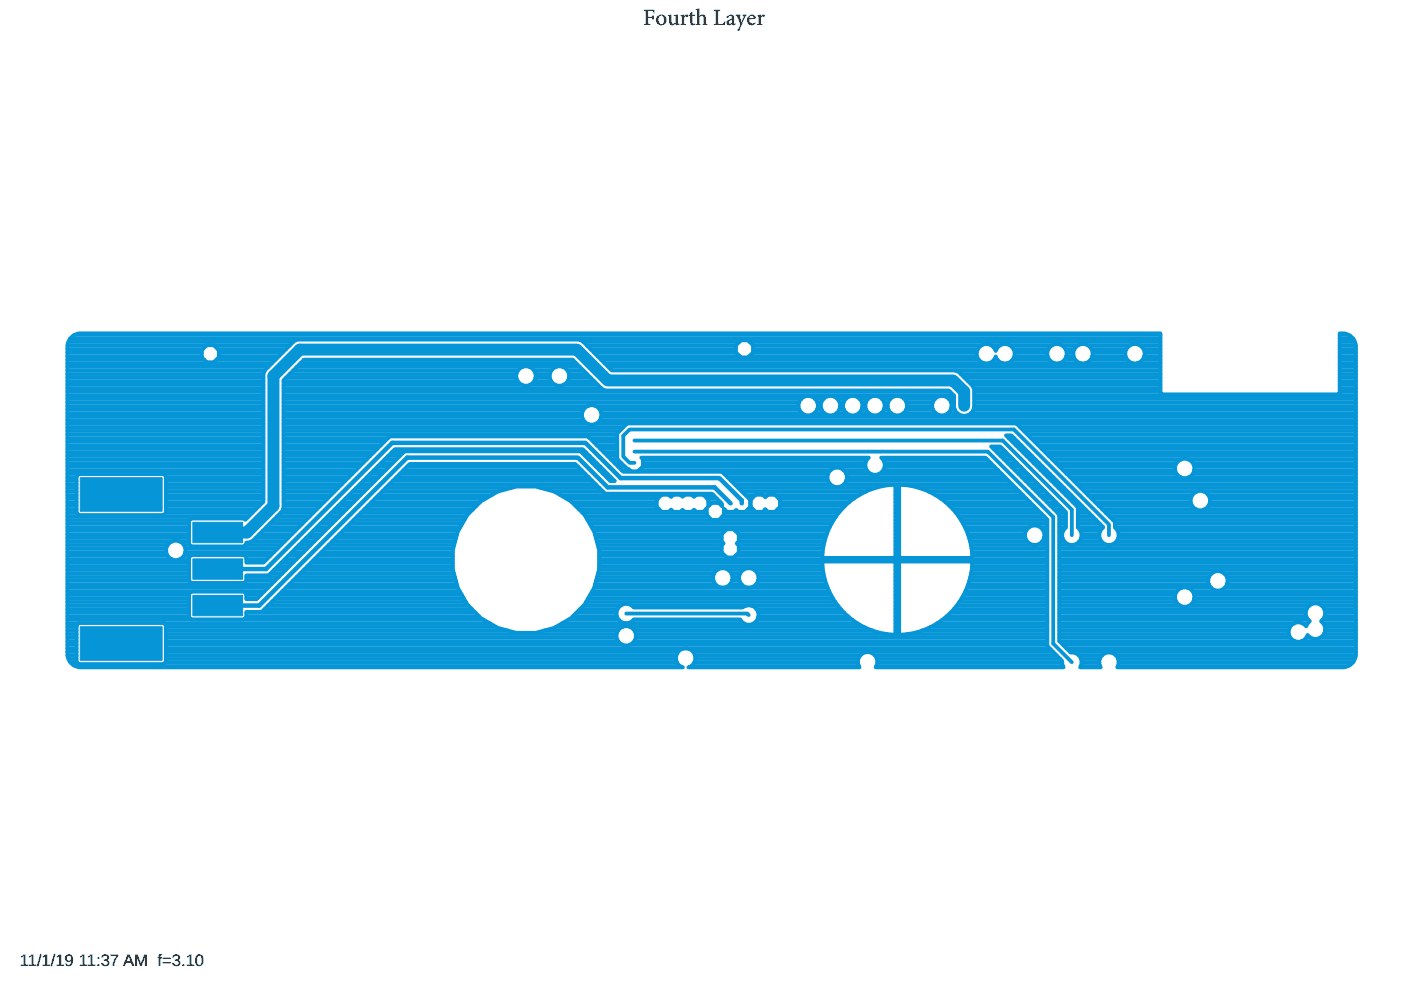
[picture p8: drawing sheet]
<svg xmlns="http://www.w3.org/2000/svg" width="297mm" height="210mm" viewBox="0 0 297 210" stroke-linecap="round" stroke-linejoin="round" font-family="sans-serif">
<defs><g id="words">
<text font-size="4.9" x="136.4" y="5.4">Fourth Layer</text>
<text font-size="3.5" x="4.2" y="204.7">11/1/19 11:37 AM f=3.10</text>
</g></defs>
<g fill="#0696d7" stroke="#0696d7" stroke-width=".21">
<path d="M40.9 126.2h10.5v4.4h-10.5z"/>
<path d="M40.9 118.5h10.5v4.3h-10.5z"/>
<path d="M40.9 110.7h10.5v4.4h-10.5z"/>
<path d="M17 132.9h17.4v7.1h-17.4z"/>
<path d="M17 101.3h17.4v7.1h-17.4z"/>
</g>
<g fill="none" stroke="#0696d7" stroke-width=".8">
<path d="M14.3 79.3h41.6M14.3 78.5h41.9M14.3 77.8h42.6M14.3 77h43.4M14.3 76.3h29M14.3 75.5h28.5M14.3 74.8h28.5M14.3 74h28.7M14.3 73.3h29.5M14.5 72.5h47.7M14.9 71.8h231.1M15.9 71h230.1"/>
<path d="M45.4 73.3h16M45.9 76.3h12.5M46.2 74h14.5M46.4 75.5h12.8M46.4 74.8h13.5M56.2 78.5l6.2-6.2 .7-.3h59.6l.8 .3 6.2 6.2h72.8l.8 .4 2.9 2.9 .3 .8v3.8a2.17 2.17 0 0 1-2.1 1.8 2.17 2.17 0 0 1-2.1-1.8v-2.5l-1.1-1.1h-72.8l-.8-.3-6.2-6.2h-56.9l-4.4 4.3v27.1l-.3 .8-6.2 6.2-.8 .3h-.6v.4l-.4 .4h-11.2l-.5-.4v-5l.5-.5h11.2l.2 .3 3.9-3.8v-27.1zM61.4 79.3h48.1M62.2 78.5h47.6M62.9 77.8h47.9M63.7 77h58.5M64.4 76.3h57.1M112.2 77.8h5.7"/>
<path d="M113.2 78.5h3.7M113.5 79.3h3.1M119.3 77.8h3.7M120.3 78.5h3.4M120.6 79.3h3.9M123.7 72.5h33.1M124.4 73.3h31.6M125.2 74h30.8M125.9 74.8h30.2M126.7 75.5h30.1M127.5 76.3h80M128.2 77h80.5"/>
<path d="M129 77.8h117M158.9 75.5h48.3M158.9 72.5h87.1M159.6 74.8h47.5M159.7 74h47.6M159.7 73.3h48.3M202.5 78.5h43.5M203.7 79.3h42.3M207.4 73.9a2.06 2.06 0 0 1 2-1 2.06 2.06 0 0 1 1.7 1.5 2.06 2.06 0 0 1 3.2-1.1 2.06 2.06 0 0 1 0 3.4 2.06 2.06 0 0 1-3.2-1.1 2.07 2.07 0 0 1-2.8 1.3 2.07 2.07 0 0 1-.9-3zM209.6 77h3.1M210.3 73.3h1.7M210.7 76.3h.8"/>
<path d="M210.9 74h.4M213.5 77h10.2M214.2 73.3h8.8M214.7 76.3h7.8M214.9 74h7.4M215.1 75.5h7M215.1 74.8h7M224.5 77h4.7M225.2 73.3h3.3M225.7 76.3h2.3M225.9 74h1.9M226.1 75.5h1.5"/>
<path d="M226.1 74.8h1.5M230 77h10.2M230.7 73.3h8.8M231.2 76.3h7.8M231.4 74h7.4M231.6 75.5h7.1M231.6 74.8h7M241 77h5M241.8 73.3h4.2M242.2 76.3h3.8M242.4 74h3.6M242.6 75.5h3.4"/>
<path d="M242.7 74.8h3.3M284 79.3h3.5M284 78.5h3.5M284 77.8h3.5M284 77h3.5M284 76.3h3.5M284 75.5h3.5M284 74.8h3.5M284 74h3.5M284 73.3h3.5M284 72.5h3.3M284 71.8h2.9"/>
<path d="M284 71h1.9M14.3 94.4h41.6M14.3 93.6h41.6M14.3 92.9h41.6M14.3 92.1h41.6M14.3 91.4h41.6M14.3 90.6h41.6M14.3 89.9h41.6M14.3 89.1h41.6M14.3 88.4h41.6M14.3 87.6h41.6M14.3 86.8h41.6"/>
<path d="M14.3 86.1h41.6M14.3 85.3h41.6M14.3 84.6h41.6M14.3 83.8h41.6M14.3 83.1h41.6M14.3 82.3h41.6M14.3 81.6h41.6M14.3 80.8h41.6M14.3 95.2h41.6M14.3 80.1h41.6M14.3 96.7h41.6M14.3 95.9h41.6"/>
<path d="M14.3 99.7h41.6M14.3 97.4h41.6M14.3 98.9h41.6M14.3 98.2h41.6M60.1 94.4h20.7M60.1 93.6h21.4M60.1 92.9h22.2M60.1 92.1h70.8M60.1 91.4h71.3M60.1 90.6h72M60.1 89.9h64.6M60.1 89.1h63.6"/>
<path d="M60.1 88.4h63.3M60.1 87.6h63.3M60.1 86.8h63.6M60.1 86.1h64.6M60.1 85.3h109.3M60.1 84.6h109.8M60.1 83.8h142.1M60.1 83.1h141.4M60.1 82.3h67.4M60.1 81.6h50.6M60.1 80.8h49.7M60.1 95.2h19.9"/>
<path d="M60.1 96.7h18.4M60.1 95.9h19.1M60.1 99.7h15.4M60.1 97.4h17.6M60.1 98.9h16.1M60.1 98.2h16.9M60.6 80.1h48.9M79.2 99.7h2.6M80 98.9h2.5M80.8 98.2h2.5M81.5 97.4h2.5M82.3 96.7h2.5"/>
<path d="M83 95.9h2.6M85.6 99.7h37.7M86.3 98.9h36.3M112.4 81.6h5.3M113.3 80.8h3.5M113.6 80.1h3M119.5 81.6h7.2M120.4 80.8h5.6M120.6 80.1h4.6M123.3 95.9h.9M124.1 96.7h.9M124.8 97.4h1"/>
<path d="M125 92.9h5.9M125.6 98.2h.9M125.8 93.6h5.1M126.2 89.9h6.7M126.2 86.1h43.1M126.3 98.9h1M126.5 94.4h4.4M127.1 99.7h.9M127.2 89.1h160.3M127.2 86.8h42.3M127.3 95.2h3.6M127.5 88.4h160"/>
<path d="M127.5 87.6h42.6M128 95.9h2.9M128.8 96.7h2.1M129.5 97.4h1.5M130.3 98.2h1.4M131.1 98.9h1.4M131.8 99.7h1.7M134.5 95.8h74.9l13.9 13.8v26.9l3.9 3.9M134.5 98.1h-1l-1.4-1.3v-4.4l1.4-1.3h81.5l20.1 20.1v2.3M134.5 93.4h78.1l14.6 14.7v5.4M135.5 99.7h40.6M136.2 98.9h47.3"/>
<path d="M136.3 97.4h47.5M136.3 98.2h47.2M172.6 87.6h2.2M172.8 84.6h1.8M173.2 86.8h1M173.3 85.3h.8M173.4 86.1h.6M177.4 87.6h2.1M177.5 84.6h1.8M177.9 86.8h1M178 85.3h.9M178.1 86.1h.7"/>
<path d="M178.9 99.7h4.9M182.1 87.6h2.1M182.2 84.6h1.9M182.7 86.8h1M182.7 85.3h.9M182.8 86.1h.7M186.8 87.6h2.2M187 84.6h1.8M187.2 97.4h22.1M187.3 99.7h24.3M187.4 86.8h1M187.5 85.3h.8"/>
<path d="M187.6 86.1h.6M187.6 98.9h23.2M187.6 98.2h22.5M191.5 87.6h6.9M191.7 84.6h6.5M192.1 86.8h5.7M192.2 85.3h5.6M192.3 86.1h5.4M201 87.6h2M201.1 84.6h1.2M201.5 86.8h1M201.6 85.3h.7"/>
<path d="M201.7 86.1h.6M204.4 80.1h41.6M205.2 80.8h40.8M205.8 87.6h81.7M206 81.6h40M206.4 86.8h81.1M206.4 82.3h39.6M206.5 86.1h81M206.5 85.3h81M206.5 84.6h81M206.5 83.8h81M206.5 83.1h39.5"/>
<path d="M210.6 95.2h2M211.4 95.9h1.9M212.1 96.7h2M212.9 97.4h1.9M213.7 98.2h1.9M213.9 92.9h1.1M214.4 98.9h1.9M214.6 93.6h1.2M215.2 99.7h1.9M215.4 94.4h1.1M215.6 89.9h71.9M216.1 95.2h1.2"/>
<path d="M216.3 90.6h71.2M216.9 95.9h1.2M217.1 91.4h70.4M217.7 96.7h1.1M217.8 92.1h69.7M218.4 97.4h1.2M218.6 92.9h68.9M219.2 98.2h1.1M219.4 93.6h68.1M219.9 98.9h1.2M220.1 94.4h67.4M220.7 99.7h1.1"/>
<path d="M220.9 95.2h66.6M221.6 95.9h65.9M222.4 96.7h65.1M223.1 97.4h27.3M223.9 98.2h25.5M224.6 98.9h24.6M225.4 99.7h23.8M251.9 97.4h35.6M252.9 98.2h34.6M253.2 99.7h34.3M253.2 98.9h34.3M284 83.1h3.5"/>
<path d="M284 82.3h3.5M284 81.6h3.5M284 80.8h3.5M284 80.1h3.5M14.3 100.5h41.6M14.3 102.7h1.9M14.3 102h1.9M14.3 101.2h1.9M14.3 103.5h1.9M14.3 104.2h1.9M14.3 119.3h25.8M14.3 109.5h38.4"/>
<path d="M14.3 108.8h2M14.3 108h1.9M14.3 105h1.9M14.3 118.6h22.1M14.3 117.8h21.2M14.3 117.1h20.9M14.3 114.8h22.3M14.3 107.3h1.9M14.3 106.5h1.9M14.3 105.7h1.9M14.3 116.3h20.9M14.3 115.5h21.2"/>
<path d="M14.3 114h25.8M14.3 111.8h25.8M14.3 110.3h25.9M14.3 113.3h25.8M14.3 112.5h25.8M14.3 111h25.8M16.2 100.9l.5-.4h18l.5 .4v7.8l-.5 .5h-18l-.5-.5zM35.1 108.8h18.4M35.2 102.7h20.7M35.2 102h20.7M35.2 101.2h20.7M35.2 103.5h20.7"/>
<path d="M35.2 104.2h20.7M35.2 108h19M35.2 105h20.7M35.2 107.3h19.8M35.2 106.5h20.6M35.2 105.7h20.7M38 114.8h2.1M38.1 118.6h2M39 115.5h1.3M39 117.8h1.4M39.3 117.1h18.8M39.3 116.3h19.5"/>
<path d="M40.1 118.2l.5-.5h11.2l.4 .5v1.1h3.7l26.7-26.8h42.1l7.4 7.5h21l6 6v1.5l-1.1 1h-1.5l-.4-.4-.5 .4h-1.4l-.7-.7v1.4l-1.1 1.1h-1.5l-1.1-1.1v-1.4l-.7 .7h-1.5l-.4-.4-.5 .4h-1.5l-.5-.4-.4 .4h-1.5l-.5-.5-.5 .5h-1.5l-1.1-1v-1.5l1.1-1.1h1.5l.5 .5 .5-.5h1.5l.4 .4 .5-.4h1.5l.5 .5 .4-.5h1.5l1.1 1.1v1.4l.7-.8h1.5l.7 .7v-.5l-2.1-2.1h-22.7l-6.3-6.3h-35.1l-31.4 31.3h-3.3v1.2l-.4 .4h-11.2l-.5-.4v-5l.5-.5h11.2l.4 .5v1.1h2.2l31.4-31.3h37.3l6.3 6.3h.9l-6.8-6.8h-39.8l-26.7 26.8h-4.8v1.1l-.4 .5h-11.2l-.5-.5zM51.9 117.8h5.4M52 115.5h7.6M52.2 118.6h4.4M53.3 114.8h7.1M54.2 114h6.9M55 113.3h6.9M55.7 112.5h6.9M56.5 111.8h6.9M57.2 111h6.9M58 110.3h6.9M58.7 109.5h6.9"/>
<path d="M59.5 108.8h6.9M59.6 119.3h2.5M60 108h7.2M60.1 100.5h14.6M60.1 102.7h12.4M60.1 102h13.1M60.1 101.2h13.9M60.1 103.5h11.6M60.1 104.2h10.8M60.1 105h10.1M60.1 107.3h7.8M60.1 106.5h8.6"/>
<path d="M60.1 105.7h9.3M60.4 118.6h2.5M61.1 117.8h2.5M61.9 117.1h2.5M62.6 116.3h2.6M63.4 115.5h2.5M64.1 114.8h2.6M64.9 114h2.5M65.7 113.3h2.5M65.9 119.3h30.1M66.4 112.5h2.5M66.7 118.6h29.3"/>
<path d="M67.2 111.8h2.5M67.4 117.8h28.6M67.9 111h2.5M68.2 117.1h27.8M68.7 110.3h2.5M68.9 116.3h27.2M69.4 109.5h2.5M69.7 115.5h26.6M70.2 108.8h2.5M70.4 114.8h26.1M71 108h2.4M71.2 114h25.5"/>
<path d="M71.7 107.3h2.5M71.9 113.3h25M72.5 106.5h2.5M72.7 112.5h24.5M73.2 105.7h2.5M73.5 111.8h24.1M74 105h2.5M74.2 111h23.8M74.7 104.2h2.5M75 110.3h23.5M75.5 103.5h2.5M75.7 109.5h23.2"/>
<path d="M76.2 102.7h2.5M76.5 108.8h23M77 102h2.5M77.2 108h23.1M77.7 101.2h2.6M78 107.3h23M78.5 100.5h2.5M78.8 106.5h23M79.5 105.7h23.4M80.3 105h23.9M81 104.2h24.5M81.8 103.5h26.6"/>
<path d="M82.5 102.7h43.8M83.3 102h42.3M84.1 101.2h40.7M84.8 100.5h39.3M114.7 103.5h12.4M117.5 104.2h10.3M118.8 105h21.4M120.1 105.7h19.4M121.3 106.5h17.9M122 107.3h17.2M122.8 108h17M123.5 108.8h26.3"/>
<path d="M124.1 109.5h26.1M124.6 110.3h52.1M125 111h51.3M125.4 111.8h50.5M125.9 112.5h27.9M126.1 113.3h26.9M126.3 114h26.7M126.5 114.8h26.5M126.7 115.5h26.4M126.9 116.3h26.1M127 119.3h47.3M127 118.6h62.8"/>
<path d="M127 117.8h26.7M127 117.1h26M127.8 100.5h1M128.6 101.2h.9M129.3 102h1M141.9 105h.8M144.3 105h.8M146.7 105h.8M149.2 105h2.1M149.6 108h.2M149.9 105.7h2.1M150.2 107.3h.1"/>
<path d="M150.2 106.5h2.6M153 113.3l1.1-1.1h1.5l1 1.1v1.5l-.4 .4 .4 .4v1.5l-1 1.1h-1.5l-1.1-1.1v-1.5l.4-.4-.4-.4zM153 107.3h.1M153.1 109.5h24.1M153.5 108.8h24.3M153.5 108h.1M153.5 100.5h22.1M154.3 101.2h21.2M155 102h20.6M155.8 102.7h20.3M155.9 112.5h19.7M156 117.8h18.3"/>
<path d="M156.5 103.5h29.1M156.5 115.5h18.1M156.6 114.8h18.2M156.6 117.1h17.8M156.6 116.3h17.9M156.6 114h18.4M156.6 113.3h18.7M157.3 104.2h26.3M158.1 105h2M158.5 108h1.2M158.8 105.7h.6M159.1 107.3h.1"/>
<path d="M159.1 106.5h.1M159.2 106l1-1.1h1.5l.6 .6 .5-.6h1.5l1.1 1.1v1.5l-1.1 1h-1.5l-.5-.5-.6 .5h-1.5l-1-1zM161.8 105h.9M162.2 108h.1M164.4 105h17.8M164.8 108h13.7M165.1 105.7h15.9M165.4 107.3h13.8M165.4 106.5h14.6M178.9 102.7h35.7M179.4 100.5h5.2M179.4 102h34.5"/>
<path d="M179.5 106.9a15.8 15.8 0 0 1 10.3-4.1v15.5h.8v-15.5a15.8 15.8 0 0 1 15.5 15.5h-15.5v.8h15.5a15.8 15.8 0 0 1-15.5 15.5v-15.5h-.8v15.5a15.9 15.9 0 0 1-15.5-15.5h15.5v-.8h-15.5a15.8 15.8 0 0 1 5.2-11.4zM179.5 101.2h33.6M186.4 100.5h25.9M189.8 103.5h.8M189.8 104.2h.8M189.8 105h.8M189.8 119.3h.8M189.8 117.8h.8M189.8 109.5h.8M189.8 108.8h.8M189.8 108h.8M189.8 117.1h.8"/>
<path d="M189.8 115.5h.8M189.8 114.8h.8M189.8 110.3h.8M189.8 107.3h.8M189.8 106.5h.8M189.8 105.7h.8M189.8 116.3h.8M189.8 114h.8M189.8 113.3h.8M189.8 111.8h.8M189.8 111h.8M189.8 112.5h.8"/>
<path d="M190.6 118.6h31.5M194.9 103.5h20.5M196.9 104.2h19.2M198.3 105h18.6M199.5 105.7h18.1M200.5 106.5h17.9M201.3 107.3h17.9M202.1 108h17.8M202.7 108.8h18M203.2 109.5h18.2M203.8 110.3h18.3M204.2 111h17.9"/>
<path d="M204.6 111.8h13.6M204.9 112.5h12.7M205.2 113.3h12.1M205.5 114h11.9M205.7 114.8h12.1M205.8 115.5h16.3M206 116.3h16.1M206.1 117.1h16M206.1 119.3h16M206.1 117.8h16M215.9 100.5h2M216.7 101.2h1.9"/>
<path d="M217.4 102h2M218.2 102.7h1.9M218.9 103.5h2M219.7 104.2h1.9M220.5 105h1.9M220.6 111.8h1.5M220.9 114.8h1.2M221.2 112.5h.9M221.2 105.7h2M221.4 114h.7M221.4 100.5h1.2M221.4 113.3h.7"/>
<path d="M222 106.5h1.9M222.2 101.2h1.2M222.7 107.3h2M222.9 102h1.2M223.5 108h1.9M223.7 102.7h1.2M224.2 108.8h1.8M224.5 103.5h1.1M224.6 109.5h1.4M224.6 119.3h62.9M224.6 118.6h62.9M224.6 117.8h62.9"/>
<path d="M224.6 115.5h62.9M224.6 110.3h1.4M224.6 117.1h62.9M224.6 116.3h62.9M224.6 114.8h1.1M224.6 111h1.4M224.6 114h.7M224.6 113.3h.6M224.6 112.5h.8M224.6 111.8h1.4M225.2 104.2h1.2M226 105h1.1"/>
<path d="M226.1 100.5h23.3M226.7 105.7h1.2M226.9 101.2h23.5M227.5 106.5h1.1M227.7 102h59.8M228.2 107.3h1.2M228.4 102.7h59.1M228.5 109.5h3.1M228.5 110.3h3.9M228.5 108.8h2.4M228.5 108h1.6M228.5 111h4.7"/>
<path d="M228.5 111.8h5.4M228.8 114.8h4.8M229.1 112.5h4.2M229.2 103.5h58.3M229.2 114h4M229.3 113.3h3.8M229.9 104.2h23.9M230.7 105h22.1M231.4 105.7h21.1M232.2 106.5h20.3M232.9 107.3h19.9M233.7 108h20"/>
<path d="M234.5 108.8h53M235.2 109.5h52.3M236 110.3h51.5M236.4 111h51.1M236.4 111.8h51.1M236.7 114.8h50.8M236.9 112.5h50.6M237.1 114h50.4M237.2 113.3h50.3M252 101.2h35.5M252.9 100.5h34.6M255.2 104.2h32.3"/>
<path d="M255.3 108h32.2M256.2 105h31.3M256.2 107.3h31.3M256.5 105.7h31M256.5 106.5h31M14.3 138.2h1.9M14.3 137.5h1.9M14.3 129.9h25.8M14.3 128.4h25.8M14.3 136.7h1.9M14.3 136h1.9M14.3 135.2h1.9"/>
<path d="M14.3 134.4h1.9M14.3 132.9h1.9M14.3 132.2h2.3M14.3 131.4h88.3M14.3 130.7h25.8M14.3 129.1h25.8M14.3 127.6h25.8M14.3 125.4h41.8M14.3 124.6h42.5M14.3 123.1h25.8M14.3 122.3h25.8M14.3 121.6h25.8"/>
<path d="M14.3 120.8h25.8M14.3 133.7h1.9M14.3 126.9h25.8M14.3 126.1h25.8M14.3 123.9h43.3M14.3 120.1h25.8M14.3 139h1.9M14.5 139.7h1.7M16.2 132.5l.5-.4h18l.5 .4v7.8l-.5 .5h-18l-.5-.5zM34.8 132.2h69.1M35.2 139.7h108.1M35.2 139h108.2"/>
<path d="M35.2 138.2h108.6M35.2 137.5h187.3M35.2 136.7h96.8M35.2 136h95.8M35.2 135.2h95.5M35.2 134.4h95.5M35.2 132.9h70M35.2 133.7h72.4M52.2 129.9h48.6M52.2 130.7h49.4M52.2 123.1h6.2M52.2 122.3h6.9"/>
<path d="M52.2 126.9h2.4M52.2 126.1h3.1M56.1 129.1h44M56.8 128.4h42.5M57.3 121.6h2.6M57.6 127.6h41.2M58.1 120.8h2.5M58.4 126.9h39.9M58.9 120.1h2.5M59.1 126.1h38.8M59.9 125.4h37.6M60.6 124.6h36.4"/>
<path d="M61.4 123.9h35.4M62.1 123.1h34.5M62.9 122.3h33.5M63.6 121.6h32.6M64.4 120.8h31.6M65.2 120.1h30.8M115.4 133.7h15.6M117.9 132.9h14.1M119.1 132.2h38.6M120.5 131.4h10.7M121.5 130.7h9.3M122.2 129.9h8.5"/>
<path d="M123 129.1h8M123.7 128.4h7.9M124.2 127.6h52.9M124.7 126.9h51.9M125.1 126.1h51.1M125.6 125.4h50.2M126 124.6h49.5M126.2 123.9h25.5M126.4 123.1h24.9M126.6 122.3h24.6M126.8 121.6h24.6M127 120.8h25.1"/>
<path d="M127 120.1h47.4M131 128.9a2.07 2.07 0 0 1 3.4-.1h23a2.07 2.07 0 0 1 3.1 .4 2.07 2.07 0 0 1-.6 3 2.07 2.07 0 0 1-3-.9h-22.5a2.06 2.06 0 0 1-2.9 .5 2.06 2.06 0 0 1-.5-2.9zM132.8 130.1h25.6l.4 .3M133.5 136.7h88.6M133.5 132.9h49.7M134 128.4h24.3M134.3 131.4h22.7M134.5 136h87.6M134.5 133.7h50.5M134.8 135.2h87.3M134.8 134.4h53.3M146.9 138.2h76.4"/>
<path d="M147.3 139h35.1M147.4 139.7h34.6M154.4 120.8h3.2M154.8 123.9h2.4M155.1 121.6h1.8M155.2 123.1h1.6M155.3 122.3h1.4M159.2 128.4h18.5M159.8 132.2h22M159.9 120.8h14.6M160.3 123.9h14.9M160.4 129.1h17.9"/>
<path d="M160.5 131.4h20.2M160.6 121.6h14M160.7 123.1h14.3M160.8 129.9h18.2M160.8 130.7h19M160.8 122.3h14M185.5 139h38.5M185.9 139.7h38.9M189.8 131.4h.8M189.8 130.7h.8M189.8 129.9h.8M189.8 129.1h.8"/>
<path d="M189.8 128.4h.8M189.8 122.3h.8M189.8 134.4h.8M189.8 133.7h.8M189.8 132.9h.8M189.8 132.2h.8M189.8 127.6h.8M189.8 126.9h.8M189.8 126.1h.8M189.8 125.4h.8M189.8 124.6h.8M189.8 123.9h.8"/>
<path d="M189.8 123.1h.8M189.8 121.6h.8M189.8 120.8h.8M189.8 120.1h.8M192.4 134.4h29.7M195.5 133.7h26.6M197.3 132.9h24.8M198.7 132.2h23.4M199.8 131.4h22.3M200.7 130.7h21.4M201.5 129.9h20.6M202.2 129.1h19.9"/>
<path d="M202.9 128.4h19.2M203.4 127.6h18.7M203.9 126.9h18.2M204.3 126.1h17.8M204.7 125.4h17.4M205 124.6h17.1M205.3 123.9h16.8M205.5 123.1h16.6M205.7 122.3h16.4M205.9 121.6h16.2M206 120.8h16.1M206.1 120.1h16"/>
<path d="M222.8 137.7l2.4 2.4v.7l.3 .7h-39.8a2.07 2.07 0 0 0-1.8-3.3 2.07 2.07 0 0 0-1.7 3.3h-36.3a2.06 2.06 0 0 0 1.2-3.2 2.06 2.06 0 0 0-3.4 0 2.06 2.06 0 0 0 1.1 3.2h-127.8a2.76 2.76 0 0 1-2.7-2.8v-65.3a2.76 2.76 0 0 1 2.7-2.7h229v12.7l.3 .2h37.5l.2-.2v-12.7a2.88 2.88 0 0 1 3.5 2.7v65.3a2.76 2.76 0 0 1-2.8 2.8h-47.8a2.07 2.07 0 0 0-1.8-3.2 2.07 2.07 0 0 0-1.7 3.2h-4.4a2.04 2.04 0 0 0 0-2.2 2.04 2.04 0 0 0-2-.9l-2.4-2.5v-26.8l-14.5-14.4h2l13.9 13.9v3.3a2.07 2.07 0 0 0-.3 3 2.07 2.07 0 0 0 3.1 0 2.07 2.07 0 0 0-.3-3v-4.4l-15.2-15.2h1.1l19.5 19.4a2.45 2.45 0 0 0-.5 2.9 2.06 2.06 0 0 0 3.1 .4 2.06 2.06 0 0 0-.1-3.1v-1.2l-20.9-20.9h-82.5l-2.1 2.1v5.4l2 2.1h.3l.6 .5h1.5l1-1v-1.5l-.3-.4h48.2a2.06 2.06 0 0 0-.2 3 2.06 2.06 0 0 0 3 0 2.06 2.06 0 0 0-.2-3h22.1l13.2 13.2v26.8l.7 .7M224.6 130.7h52.4M224.6 129.1h52.5M224.6 136h50M224.6 135.2h49M224.6 132.9h48.9M224.6 131.4h52.8M224.6 129.9h52.3M224.6 128.4h25.6M224.6 126.1h24.6M224.6 123.9h31.7M224.6 122.3h31.7"/>
<path d="M224.6 121.6h32.3M224.6 134.4h48.6M224.6 133.7h48.6M224.6 132.2h49.8M224.6 127.6h24.8M224.6 126.9h24.6M224.6 125.4h24.9M224.6 124.6h26M224.6 123.1h31.6M224.6 120.8h62.9M224.6 120.1h62.9M225.3 136.7h62.2"/>
<path d="M226.1 137.5h61.4M226.8 138.2h60.7M228.7 139h5M229.2 139.7h4M236.6 139h50.9M237 139.7h50.3M251.7 124.6h5.1M252.2 128.4h25.4M252.8 125.4h34.7M253 127.6h34.5M253.2 126.1h34.3M253.2 126.9h34.3"/>
<path d="M259.5 121.6h28M259.7 124.6h27.8M260.1 122.3h27.4M260.1 123.9h27.4M260.3 123.1h27.2M275.9 136h11.6M276.1 132.2h1.2M277 135.2h.9M277.2 128.8a2.07 2.07 0 0 1 3.2-.3 2.07 2.07 0 0 1-.3 3.2 2.07 2.07 0 0 1 .3 3.2 2.07 2.07 0 0 1-3.2-.3 2.06 2.06 0 0 1-3 1.2 2.06 2.06 0 0 1-.5-3.2 2.06 2.06 0 0 1 3.2 .2l.3-.6 .5-.5a2.04 2.04 0 0 1-.5-2.9zM279.9 135.2h7.6M280.2 128.4h7.3M280.4 131.4h7.1"/>
<path d="M280.5 132.2h7M280.7 134.4h6.8M280.8 129.1h6.7M280.8 130.7h6.7M280.9 132.9h6.6M280.9 133.7h6.6M280.9 129.9h6.6M14.9 140.5h1.5M16 141.2h128.2M35 140.5h108.6M146.6 141.2h35.5M147.2 140.5h34.7"/>
<path d="M185.8 141.2h39.6M186 140.5h39.2M229.1 141.2h4.2M229.3 140.5h3.8M237 141.2h48.8M237.2 140.5h49.6"/>
<circle cx="44.6" cy="75" r="1.96"/>
<circle cx="111.5" cy="79.7" r="2.08"/>
<circle cx="118.6" cy="79.7" r="2.08"/>
<circle cx="157.9" cy="74" r="1.96"/>
<circle cx="224.1" cy="75" r="2.08"/>
<circle cx="229.6" cy="75" r="2.08"/>
<circle cx="240.6" cy="75" r="2.08"/>
<circle cx="125.4" cy="88" r="2.08"/>
<circle cx="171.4" cy="86" r="2.08"/>
<circle cx="176.1" cy="86" r="2.08"/>
<circle cx="180.8" cy="86" r="2.08"/>
<circle cx="185.5" cy="86" r="2.08"/>
<circle cx="190.2" cy="86" r="2.08"/>
<circle cx="199.7" cy="86" r="2.08"/>
<circle cx="251.2" cy="99.3" r="2.08"/>
<circle cx="37.3" cy="116.7" r="2.08"/>
<circle cx="111.5" cy="118.7" r="15.6"/>
<circle cx="177.5" cy="101.2" r="2.08"/>
<circle cx="219.4" cy="113.5" r="2.08"/>
<circle cx="254.5" cy="106.1" r="2.07"/>
<circle cx="132.8" cy="134.8" r="2.07"/>
<circle cx="153.2" cy="122.5" r="2.07"/>
<circle cx="158.8" cy="122.5" r="2.08"/>
<circle cx="251.2" cy="126.6" r="2.08"/>
<circle cx="258.2" cy="123.2" r="2.08"/>
</g>
<path d="M204.4 86v-3l-2.3-2.3h-73.3l-6.5-6.6h-58.7l-5.6 5.6v27.6l-5.7 5.6h-6.1" fill="none" stroke="#0696d7" stroke-width="2.5"/>
<path d="M154.9 106.7l-3.4-3.4h-22.7l-6.3-6.3h-36.2l-31.4 31.4h-8.7M157.3 106.7v-.6l-4.8-4.7h-20.9l-7.5-7.5h-40.9l-26.8 26.7h-10.2" fill="none" stroke="#0696d7" stroke-width=".95"/>
<use href="#words"/>
</svg>
